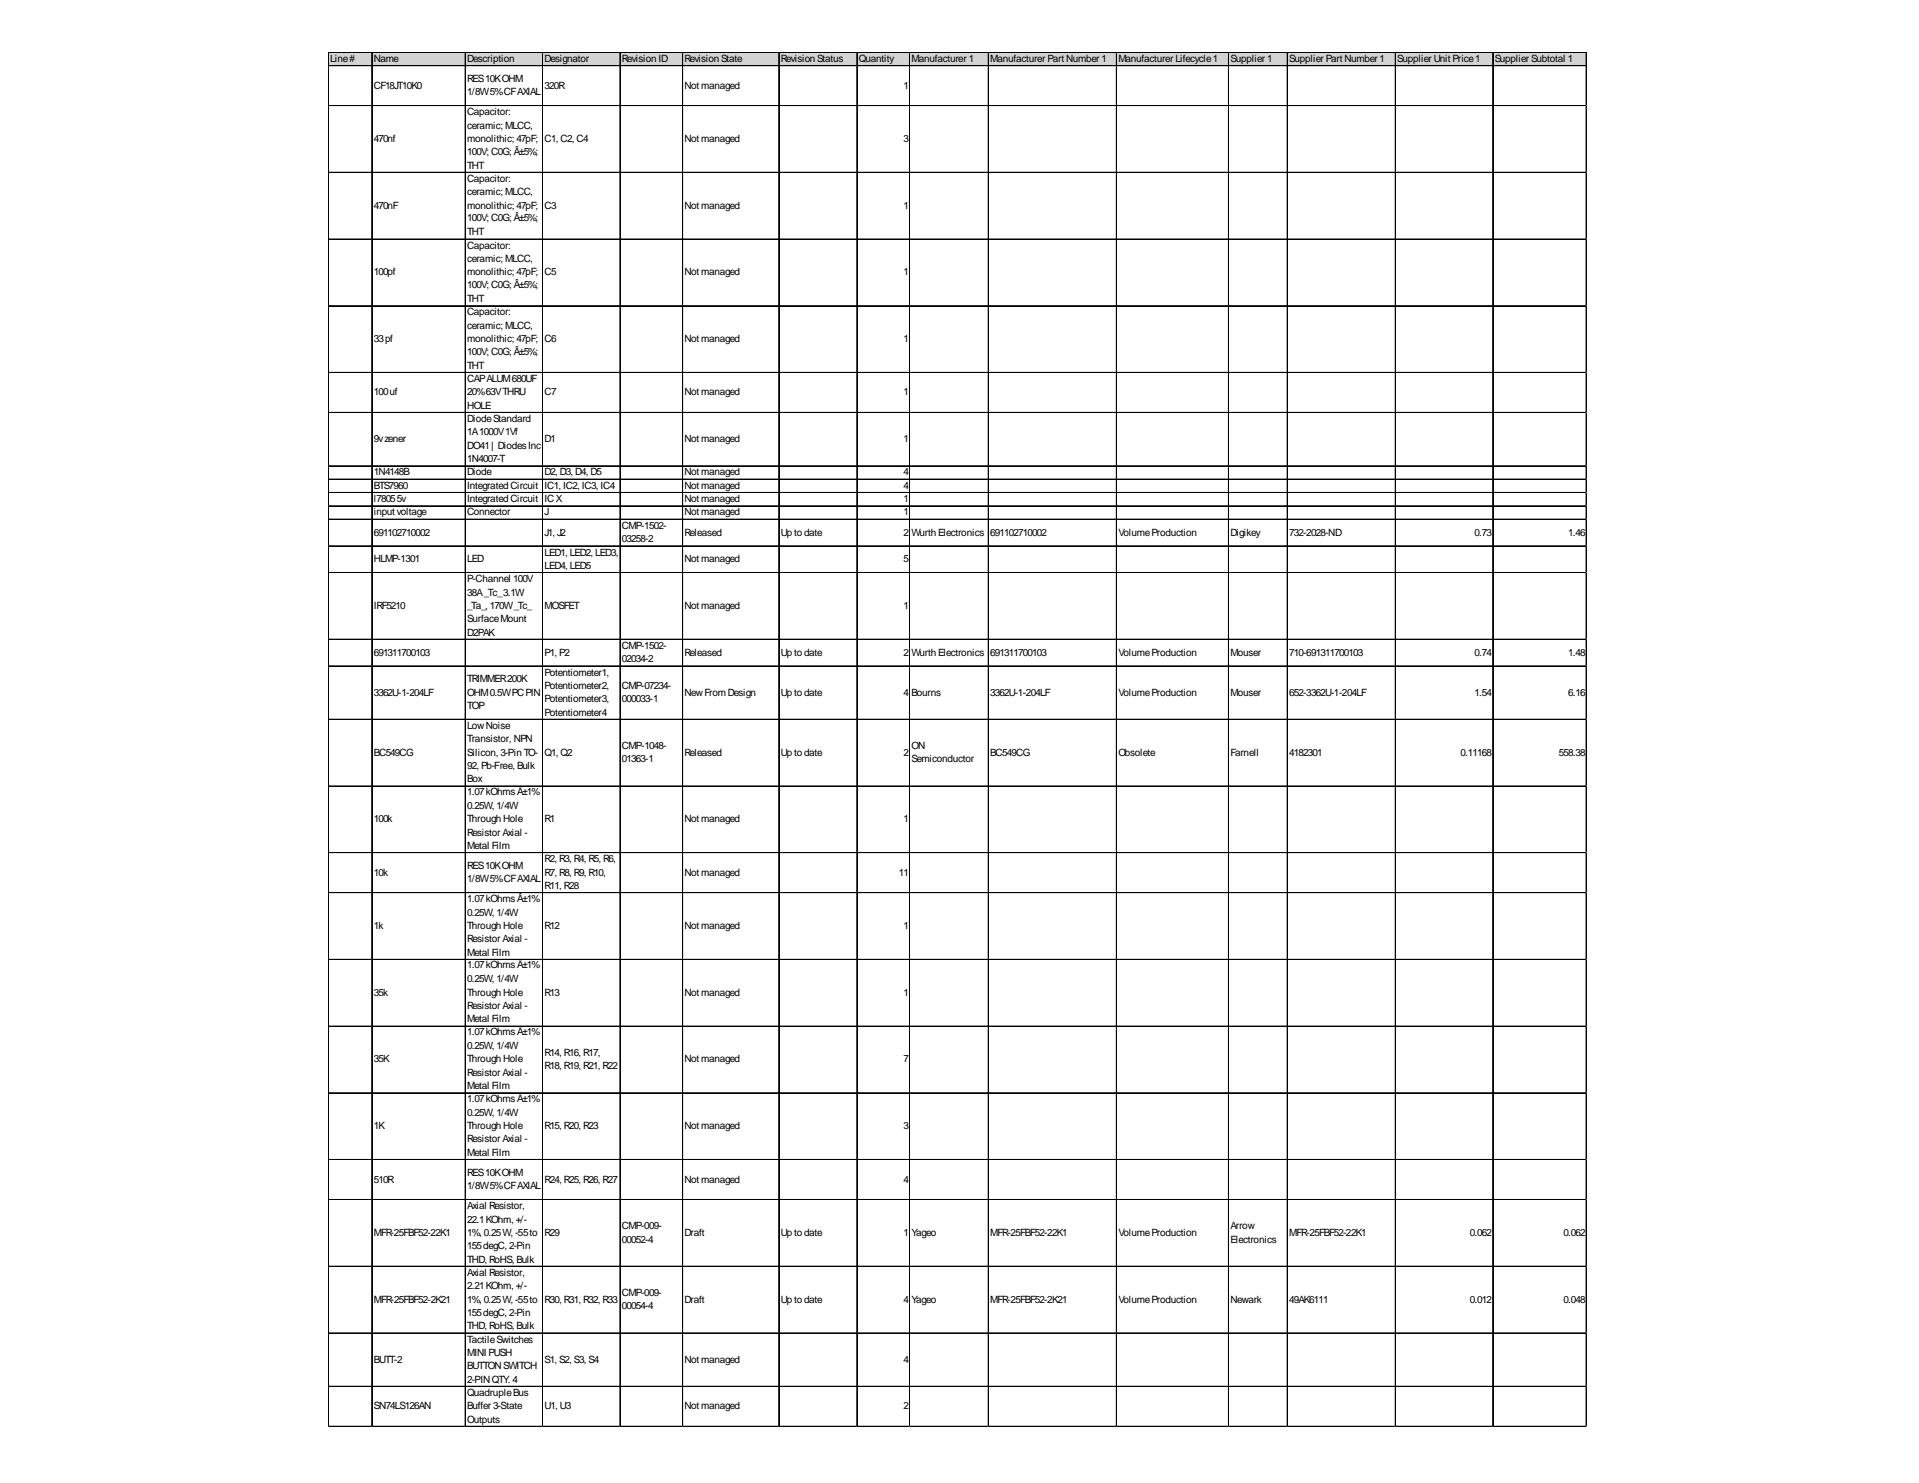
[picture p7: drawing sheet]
<svg xmlns="http://www.w3.org/2000/svg" width="279mm" height="216mm" viewBox="0 0 279 216" stroke-linecap="round" stroke-linejoin="round" font-family="sans-serif">
<defs><g id="words">
<g font-size="1.5">
<text x="48.1" y="9">Line#</text>
<text x="54.4" y="9">Name</text>
<text x="68" y="9">Description</text>
<text x="68" y="11.9">RES10KOHM</text>
<text x="79.3" y="9">Designator</text>
<text x="90.5" y="9">Revision ID</text>
<text x="99.7" y="9">Revision State</text>
<text x="113.7" y="9">Revision Status</text>
<text x="125" y="9">Quantity</text>
<text x="132.7" y="9">Manufacturer 1</text>
<text x="144.2" y="9">Manufacturer Part Number 1</text>
<text x="162.8" y="9">Manufacturer Lifecycle1</text>
<text x="179.1" y="9">Supplier 1</text>
<text x="187.7" y="9">Supplier Part Number 1</text>
<text x="203.4" y="9">Supplier Unit Price1</text>
<text x="217.6" y="9">Supplier Subtotal 1</text>
<text x="54.4" y="12.9">CF18JT10K0</text>
<text x="68" y="13.9">1/8W5%CFAXIAL</text>
<text x="68" y="16.8">Capacitor:</text>
<text x="79.3" y="12.9">320R</text>
<text x="99.7" y="12.9">Not managed</text>
<text x="131.5" y="12.9">1</text>
<text x="54.4" y="20.7">470nf</text>
<text x="68" y="18.7">ceramic; MLCC,</text>
<text x="68" y="20.7">monolithic; 47pF;</text>
<text x="68" y="22.5">100V; C0G; Â±5%;</text>
<text x="79.3" y="20.7">C1, C2, C4</text>
<text x="99.7" y="20.7">Not managed</text>
<text x="131.5" y="20.7">3</text>
<text x="68" y="24.6">THT</text>
<text x="68" y="26.5">Capacitor:</text>
<text x="68" y="28.4">ceramic; MLCC,</text>
<text x="54.4" y="30.4">470nF</text>
<text x="68" y="30.4">monolithic; 47pF;</text>
<text x="68" y="32.2">100V; C0G; Â±5%;</text>
<text x="68" y="34.3">THT</text>
<text x="79.3" y="30.4">C3</text>
<text x="99.7" y="30.4">Not managed</text>
<text x="131.5" y="30.4">1</text>
<text x="54.4" y="40.1">100pf</text>
<text x="68" y="36.2">Capacitor:</text>
<text x="68" y="38.1">ceramic; MLCC,</text>
<text x="68" y="40.1">monolithic; 47pF;</text>
<text x="68" y="41.9">100V; C0G; Â±5%;</text>
<text x="79.3" y="40.1">C5</text>
<text x="99.7" y="40.1">Not managed</text>
<text x="131.5" y="40.1">1</text>
<text x="68" y="44">THT</text>
<text x="68" y="45.9">Capacitor:</text>
<text x="68" y="47.9">ceramic; MLCC,</text>
<text x="54.4" y="49.8">33pf</text>
<text x="68" y="49.8">monolithic; 47pF;</text>
<text x="68" y="51.6">100V; C0G; Â±5%;</text>
<text x="68" y="53.7">THT</text>
<text x="79.3" y="49.8">C6</text>
<text x="99.7" y="49.8">Not managed</text>
<text x="131.5" y="49.8">1</text>
<text x="54.4" y="57.6">100uf</text>
<text x="68" y="55.6">CAPALUM680UF</text>
<text x="68" y="57.6">20%63VTHRU</text>
<text x="68" y="59.5">HOLE</text>
<text x="79.3" y="57.6">C7</text>
<text x="99.7" y="57.6">Not managed</text>
<text x="131.5" y="57.6">1</text>
<text x="54.4" y="64.4">9vzener</text>
<text x="68" y="61.5">DiodeStandard</text>
<text x="68" y="63.4">1A1000V1Vf</text>
<text x="68" y="65.3">DO41| DiodesInc</text>
<text x="79.3" y="64.4">D1</text>
<text x="99.7" y="64.4">Not managed</text>
<text x="131.5" y="64.4">1</text>
<text x="54.4" y="69.2">1N4148B</text>
<text x="54.4" y="71.2">BTS7960</text>
<text x="68" y="67.3">1N4007-T</text>
<text x="68" y="69.2">Diode</text>
<text x="68" y="71.2">Integrated Circuit</text>
<text x="79.3" y="69.2">D2, D3, D4, D5</text>
<text x="79.3" y="71.2">IC1, IC2, IC3, IC4</text>
<text x="99.7" y="69.2">Not managed</text>
<text x="99.7" y="71.2">Not managed</text>
<text x="131.5" y="69.2">4</text>
<text x="131.5" y="71.2">4</text>
<text x="54.4" y="73.1">l78055v</text>
<text x="54.4" y="75">input voltage</text>
<text x="54.4" y="78">691102710002</text>
<text x="68" y="73.1">Integrated Circuit</text>
<text x="68" y="75">Connector</text>
<text x="79.3" y="73.1">ICX</text>
<text x="79.3" y="75">J</text>
<text x="79.3" y="78">J1, J2</text>
<text x="90.5" y="77">CMP-1502-</text>
<text x="99.7" y="73.1">Not managed</text>
<text x="99.7" y="75">Not managed</text>
<text x="99.7" y="78">Released</text>
<text x="113.7" y="78">Up to date</text>
<text x="131.5" y="73.1">1</text>
<text x="131.5" y="75">1</text>
<text x="131.5" y="78">2</text>
<text x="132.7" y="78">Wurth Electronics</text>
<text x="144.2" y="78">691102710002</text>
<text x="162.8" y="78">VolumeProduction</text>
<text x="179.1" y="78">Digikey</text>
<text x="187.7" y="78">732-2028-ND</text>
<text x="214.7" y="78">0.73</text>
<text x="228.3" y="78">1.46</text>
<text x="54.4" y="81.8">HLMP-1301</text>
<text x="68" y="81.8">LED</text>
<text x="79.3" y="80.9">LED1, LED2, LED3,</text>
<text x="79.3" y="82.8">LED4, LED5</text>
<text x="90.5" y="78.9">03258-2</text>
<text x="99.7" y="81.8">Not managed</text>
<text x="131.5" y="81.8">5</text>
<text x="54.4" y="88.6">IRF5210</text>
<text x="68" y="84.8">P-Channel 100V</text>
<text x="68" y="86.7">38A_Tc_3.1W</text>
<text x="68" y="88.6">_Ta_, 170W_Tc_</text>
<text x="79.3" y="88.6">MOSFET</text>
<text x="99.7" y="88.6">Not managed</text>
<text x="131.5" y="88.6">1</text>
<text x="54.4" y="95.4">691311700103</text>
<text x="68" y="90.6">SurfaceMount</text>
<text x="68" y="92.5">D2PAK</text>
<text x="79.3" y="95.4">P1, P2</text>
<text x="90.5" y="94.5">CMP-1502-</text>
<text x="99.7" y="95.4">Released</text>
<text x="113.7" y="95.4">Up to date</text>
<text x="131.5" y="95.4">2</text>
<text x="132.7" y="95.4">Wurth Electronics</text>
<text x="144.2" y="95.4">691311700103</text>
<text x="162.8" y="95.4">VolumeProduction</text>
<text x="179.1" y="95.4">Mouser</text>
<text x="187.7" y="95.4">710-691311700103</text>
<text x="214.7" y="95.4">0.74</text>
<text x="228.3" y="95.4">1.48</text>
<text x="54.4" y="101.3">3362U-1-204LF</text>
<text x="68" y="99.3">TRIMMER200K</text>
<text x="68" y="101.3">OHM0.5WPCPIN</text>
<text x="79.3" y="98.4">Potentiometer1,</text>
<text x="79.3" y="100.3">Potentiometer2,</text>
<text x="90.5" y="96.4">02034-2</text>
<text x="90.5" y="100.3">CMP-07234-</text>
<text x="99.7" y="101.3">NewFromDesign</text>
<text x="113.7" y="101.3">Up to date</text>
<text x="131.5" y="101.3">4</text>
<text x="132.7" y="101.3">Bourns</text>
<text x="144.2" y="101.3">3362U-1-204LF</text>
<text x="162.8" y="101.3">VolumeProduction</text>
<text x="179.1" y="101.3">Mouser</text>
<text x="187.7" y="101.3">652-3362U-1-204LF</text>
<text x="214.7" y="101.3">1.54</text>
<text x="228.3" y="101.3">6.16</text>
<text x="68" y="103.2">TOP</text>
<text x="68" y="106.1">LowNoise</text>
<text x="79.3" y="102.2">Potentiometer3,</text>
<text x="79.3" y="104.2">Potentiometer4</text>
<text x="90.5" y="102.2">000033-1</text>
<text x="54.4" y="110">BC549CG</text>
<text x="68" y="108.1">Transistor, NPN</text>
<text x="68" y="110">Silicon, 3-Pin TO-</text>
<text x="68" y="111.9">92, Pb-Free, Bulk</text>
<text x="68" y="113.9">Box</text>
<text x="79.3" y="110">Q1, Q2</text>
<text x="90.5" y="109">CMP-1048-</text>
<text x="90.5" y="111">01363-1</text>
<text x="99.7" y="110">Released</text>
<text x="113.7" y="110">Up to date</text>
<text x="131.5" y="110">2</text>
<text x="132.7" y="109">ON</text>
<text x="132.7" y="111">Semiconductor</text>
<text x="144.2" y="110">BC549CG</text>
<text x="162.8" y="110">Obsolete</text>
<text x="179.1" y="110">Farnell</text>
<text x="187.7" y="110">4182301</text>
<text x="212.7" y="110">0.11168</text>
<text x="226.9" y="110">558.38</text>
<text x="54.4" y="119.7">100k</text>
<text x="68" y="115.7">1.07kOhmsÂ±1%</text>
<text x="68" y="117.8">0.25W, 1/4W</text>
<text x="68" y="119.7">Through Hole</text>
<text x="79.3" y="119.7">R1</text>
<text x="99.7" y="119.7">Not managed</text>
<text x="131.5" y="119.7">1</text>
<text x="68" y="121.7">Resistor Axial -</text>
<text x="68" y="123.6">Metal Film</text>
<text x="79.3" y="125.5">R2, R3, R4, R5, R6,</text>
<text x="54.4" y="127.5">10k</text>
<text x="68" y="126.5">RES10KOHM</text>
<text x="68" y="128.5">1/8W5%CFAXIAL</text>
<text x="68" y="131.3">1.07kOhmsÂ±1%</text>
<text x="79.3" y="127.5">R7, R8, R9, R10,</text>
<text x="79.3" y="129.4">R11, R28</text>
<text x="99.7" y="127.5">Not managed</text>
<text x="130.9" y="127.5">11</text>
<text x="54.4" y="135.3">1k</text>
<text x="68" y="133.3">0.25W, 1/4W</text>
<text x="68" y="135.3">Through Hole</text>
<text x="68" y="137.2">Resistor Axial -</text>
<text x="79.3" y="135.3">R12</text>
<text x="99.7" y="135.3">Not managed</text>
<text x="131.5" y="135.3">1</text>
<text x="68" y="139.1">Metal Film</text>
<text x="68" y="141">1.07kOhmsÂ±1%</text>
<text x="68" y="143">0.25W, 1/4W</text>
<text x="54.4" y="145">35k</text>
<text x="68" y="145">Through Hole</text>
<text x="68" y="146.9">Resistor Axial -</text>
<text x="68" y="148.8">Metal Film</text>
<text x="79.3" y="145">R13</text>
<text x="99.7" y="145">Not managed</text>
<text x="131.5" y="145">1</text>
<text x="54.4" y="154.7">35K</text>
<text x="68" y="150.7">1.07kOhmsÂ±1%</text>
<text x="68" y="152.7">0.25W, 1/4W</text>
<text x="68" y="154.7">Through Hole</text>
<text x="79.3" y="153.7">R14, R16, R17,</text>
<text x="79.3" y="155.6">R18, R19, R21, R22</text>
<text x="99.7" y="154.7">Not managed</text>
<text x="131.5" y="154.7">7</text>
<text x="68" y="156.6">Resistor Axial -</text>
<text x="68" y="158.6">Metal Film</text>
<text x="68" y="160.4">1.07kOhmsÂ±1%</text>
<text x="54.4" y="164.4">1K</text>
<text x="68" y="162.4">0.25W, 1/4W</text>
<text x="68" y="164.4">Through Hole</text>
<text x="68" y="166.3">Resistor Axial -</text>
<text x="79.3" y="164.4">R15, R20, R23</text>
<text x="99.7" y="164.4">Not managed</text>
<text x="131.5" y="164.4">3</text>
<text x="54.4" y="172.2">510R</text>
<text x="68" y="168.3">Metal Film</text>
<text x="68" y="171.2">RES10KOHM</text>
<text x="68" y="173.1">1/8W5%CFAXIAL</text>
<text x="79.3" y="172.2">R24, R25, R26, R27</text>
<text x="99.7" y="172.2">Not managed</text>
<text x="131.5" y="172.2">4</text>
<text x="54.4" y="179.9">MFR-25FBF52-22K1</text>
<text x="68" y="176">Axial Resistor,</text>
<text x="68" y="178">22.1KOhm, +/-</text>
<text x="68" y="179.9">1%, 0.25W, -55to</text>
<text x="79.3" y="179.9">R29</text>
<text x="90.5" y="179">CMP-009-</text>
<text x="99.7" y="179.9">Draft</text>
<text x="113.7" y="179.9">Up to date</text>
<text x="131.5" y="179.9">1</text>
<text x="132.7" y="179.9">Yageo</text>
<text x="144.2" y="179.9">MFR-25FBF52-22K1</text>
<text x="162.8" y="179.9">VolumeProduction</text>
<text x="179.1" y="179">Arrow</text>
<text x="187.7" y="179.9">MFR-25FBF52-22K1</text>
<text x="214" y="179.9">0.062</text>
<text x="227.6" y="179.9">0.062</text>
<text x="68" y="181.9">155degC, 2-Pin</text>
<text x="68" y="183.8">THD, RoHS, Bulk</text>
<text x="68" y="185.7">Axial Resistor,</text>
<text x="90.5" y="180.9">00052-4</text>
<text x="179.1" y="180.9">Electronics</text>
<text x="54.4" y="189.6">MFR-25FBF52-2K21</text>
<text x="68" y="187.7">2.21KOhm, +/-</text>
<text x="68" y="189.6">1%, 0.25W, -55to</text>
<text x="68" y="191.6">155degC, 2-Pin</text>
<text x="79.3" y="189.6">R30, R31, R32, R33</text>
<text x="90.5" y="188.7">CMP-009-</text>
<text x="90.5" y="190.6">00054-4</text>
<text x="99.7" y="189.6">Draft</text>
<text x="113.7" y="189.6">Up to date</text>
<text x="131.5" y="189.6">4</text>
<text x="132.7" y="189.6">Yageo</text>
<text x="144.2" y="189.6">MFR-25FBF52-2K21</text>
<text x="162.8" y="189.6">VolumeProduction</text>
<text x="179.1" y="189.6">Newark</text>
<text x="187.7" y="189.6">49AK6111</text>
<text x="214" y="189.6">0.012</text>
<text x="227.6" y="189.6">0.048</text>
<text x="68" y="193.5">THD, RoHS, Bulk</text>
<text x="68" y="195.5">TactileSwitches</text>
<text x="68" y="197.4">MINI PUSH</text>
<text x="54.4" y="198.4">BUTT-2</text>
<text x="68" y="199.3">BUTTONSWITCH</text>
<text x="68" y="201.3">2-PINQTY. 4</text>
<text x="68" y="203.2">QuadrupleBus</text>
<text x="79.3" y="198.4">S1, S2, S3, S4</text>
<text x="99.7" y="198.4">Not managed</text>
<text x="131.5" y="198.4">4</text>
<text x="54.4" y="205.2">SN74LS126AN</text>
<text x="68" y="205.2">Buffer 3-State</text>
<text x="68" y="207.1">Outputs</text>
<text x="79.3" y="205.2">U1, U3</text>
<text x="99.7" y="205.2">Not managed</text>
<text x="131.5" y="205.2">2</text>
</g>
</g></defs>
<path d="M47.8 7.6h183.3v2h-183.3z" fill="#d3d3d3"/>
<g fill="none" stroke="#000" stroke-width=".15">
<path d="M47.8 7.6v200.1M47.9 7.6v200.1M47.9 7.6h183.1M47.9 9.5h183.1M47.9 9.6h183.1M47.9 15.4h183.1M54.1 7.7v200M54.2 7.7v200M67.7 7.7v200M67.8 7.7v200M79 7.7v200M90.3 7.7v200"/>
<path d="M99.4 7.7v200M113.4 7.7v200M124.7 7.7v200M124.8 7.7v200M132.4 7.7v200M132.5 7.7v200M143.9 7.7v200M162.5 7.7v200M162.6 7.7v200M178.9 7.7v200M187.4 7.7v200M187.5 7.7v200"/>
<path d="M203.1 7.7v200M203.2 7.7v200M217.3 7.7v200M217.4 7.7v200M230.9 7.7v200M231 7.7v200M47.9 25.1h183.1M47.9 34.8h183.1M47.9 44.5h183.1M47.9 54.2h183.1M47.9 54.3h183.1M47.9 60h183.1"/>
<path d="M47.9 60.1h183.1M47.9 67.8h183.1M47.9 67.9h183.1M47.9 69.7h183.1M47.9 69.8h183.1M47.9 71.7h183.1M47.9 73.6h183.1M47.9 73.7h183.1M47.9 75.6h183.1M47.9 79.5h183.1M47.9 83.3h183.1M47.9 83.4h183.1"/>
<path d="M47.9 93.1h183.1M47.9 96.9h183.1M47.9 97h183.1M47.9 104.7h183.1M47.9 104.8h183.1M47.9 114.4h183.1M47.9 114.5h183.1M47.9 124.1h183.1M47.9 124.2h183.1M47.9 130h183.1M47.9 139.7h183.1M47.9 149.4h183.1"/>
<path d="M47.9 159.1h183.1M47.9 168.8h183.1M47.9 174.6h183.1M47.9 174.7h183.1M47.9 184.3h183.1M47.9 184.4h183.1M47.9 194h183.1M47.9 194.1h183.1M47.9 201.8h183.1M47.9 201.9h183.1M47.9 207.6h183.1M47.9 207.7h183.1"/>
</g>
<path d="M47.8 207.7v.1" fill="none" stroke="#d4d4d4" stroke-width=".15"/>
<path d="M47.8 207.7l.1 .1z" fill="#d4d4d4"/>
<path d="M54.1 207.7v.1" fill="none" stroke="#d4d4d4" stroke-width=".15"/>
<path d="M54.1 207.7l.1 .1z" fill="#d4d4d4"/>
<path d="M67.7 207.7v.1" fill="none" stroke="#d4d4d4" stroke-width=".15"/>
<path d="M67.7 207.7l.1 .1z" fill="#d4d4d4"/>
<path d="M79 207.7v.1" fill="none" stroke="#d4d4d4" stroke-width=".15"/>
<path d="M79 207.7l.1 .1z" fill="#d4d4d4"/>
<path d="M90.3 207.7v.1" fill="none" stroke="#d4d4d4" stroke-width=".15"/>
<path d="M90.3 207.7l.1 .1z" fill="#d4d4d4"/>
<path d="M99.4 207.7v.1" fill="none" stroke="#d4d4d4" stroke-width=".15"/>
<path d="M99.4 207.7l.1 .1z" fill="#d4d4d4"/>
<path d="M113.4 207.7v.1" fill="none" stroke="#d4d4d4" stroke-width=".15"/>
<path d="M113.4 207.7l.1 .1z" fill="#d4d4d4"/>
<path d="M124.7 207.7v.1" fill="none" stroke="#d4d4d4" stroke-width=".15"/>
<path d="M124.7 207.7l.1 .1z" fill="#d4d4d4"/>
<path d="M132.4 207.7v.1" fill="none" stroke="#d4d4d4" stroke-width=".15"/>
<path d="M132.4 207.7l.1 .1z" fill="#d4d4d4"/>
<path d="M143.9 207.7v.1" fill="none" stroke="#d4d4d4" stroke-width=".15"/>
<path d="M143.9 207.7l.1 .1z" fill="#d4d4d4"/>
<path d="M162.5 207.7v.1" fill="none" stroke="#d4d4d4" stroke-width=".15"/>
<path d="M162.5 207.7l.1 .1z" fill="#d4d4d4"/>
<path d="M178.9 207.7v.1" fill="none" stroke="#d4d4d4" stroke-width=".15"/>
<path d="M178.9 207.7l.1 .1z" fill="#d4d4d4"/>
<path d="M187.4 207.7v.1" fill="none" stroke="#d4d4d4" stroke-width=".15"/>
<path d="M187.4 207.7l.1 .1z" fill="#d4d4d4"/>
<path d="M203.1 207.7v.1" fill="none" stroke="#d4d4d4" stroke-width=".15"/>
<path d="M203.1 207.7l.1 .1z" fill="#d4d4d4"/>
<path d="M217.3 207.7v.1" fill="none" stroke="#d4d4d4" stroke-width=".15"/>
<path d="M217.3 207.7l.1 .1z" fill="#d4d4d4"/>
<path d="M230.9 207.7v.1" fill="none" stroke="#d4d4d4" stroke-width=".15"/>
<path d="M230.9 207.7l.1 .1z" fill="#d4d4d4"/>
<path d="M231 15.4h.1" fill="none" stroke="#d4d4d4" stroke-width=".15"/>
<path d="M231 15.4l.1 .1z" fill="#d4d4d4"/>
<path d="M231 25.1h.1" fill="none" stroke="#d4d4d4" stroke-width=".15"/>
<path d="M231 25.1l.1 .1z" fill="#d4d4d4"/>
<path d="M231 34.8h.1" fill="none" stroke="#d4d4d4" stroke-width=".15"/>
<path d="M231 34.8l.1 .1z" fill="#d4d4d4"/>
<path d="M231 44.5h.1" fill="none" stroke="#d4d4d4" stroke-width=".15"/>
<path d="M231 44.5l.1 .1z" fill="#d4d4d4"/>
<path d="M231 54.2h.1" fill="none" stroke="#d4d4d4" stroke-width=".15"/>
<path d="M231 54.2l.1 .1z" fill="#d4d4d4"/>
<path d="M231 60h.1" fill="none" stroke="#d4d4d4" stroke-width=".15"/>
<path d="M231 60l.1 .1z" fill="#d4d4d4"/>
<path d="M231 67.8h.1" fill="none" stroke="#d4d4d4" stroke-width=".15"/>
<path d="M231 67.8l.1 .1z" fill="#d4d4d4"/>
<path d="M231 69.7h.1" fill="none" stroke="#d4d4d4" stroke-width=".15"/>
<path d="M231 69.7l.1 .1z" fill="#d4d4d4"/>
<path d="M231 71.7h.1" fill="none" stroke="#d4d4d4" stroke-width=".15"/>
<path d="M231 71.7l.1 .1z" fill="#d4d4d4"/>
<path d="M231 73.6h.1" fill="none" stroke="#d4d4d4" stroke-width=".15"/>
<path d="M231 73.6l.1 .1z" fill="#d4d4d4"/>
<path d="M231 75.6h.1" fill="none" stroke="#d4d4d4" stroke-width=".15"/>
<path d="M231 75.6l.1 .1z" fill="#d4d4d4"/>
<path d="M231 79.5h.1" fill="none" stroke="#d4d4d4" stroke-width=".15"/>
<path d="M231 79.5l.1 .1z" fill="#d4d4d4"/>
<path d="M231 83.3h.1" fill="none" stroke="#d4d4d4" stroke-width=".15"/>
<path d="M231 83.3l.1 .1z" fill="#d4d4d4"/>
<path d="M231 93.1h.1" fill="none" stroke="#d4d4d4" stroke-width=".15"/>
<path d="M231 93.1l.1 .1z" fill="#d4d4d4"/>
<path d="M231 96.9h.1" fill="none" stroke="#d4d4d4" stroke-width=".15"/>
<path d="M231 96.9l.1 .1z" fill="#d4d4d4"/>
<path d="M231 104.7h.1" fill="none" stroke="#d4d4d4" stroke-width=".15"/>
<path d="M231 104.7l.1 .1z" fill="#d4d4d4"/>
<path d="M231 114.4h.1" fill="none" stroke="#d4d4d4" stroke-width=".15"/>
<path d="M231 114.4l.1 .1z" fill="#d4d4d4"/>
<path d="M231 124.1h.1" fill="none" stroke="#d4d4d4" stroke-width=".15"/>
<path d="M231 124.1l.1 .1z" fill="#d4d4d4"/>
<path d="M231 130h.1" fill="none" stroke="#d4d4d4" stroke-width=".15"/>
<path d="M231 130l.1 .1z" fill="#d4d4d4"/>
<path d="M231 139.7h.1" fill="none" stroke="#d4d4d4" stroke-width=".15"/>
<path d="M231 139.7l.1 .1z" fill="#d4d4d4"/>
<path d="M231 149.4h.1" fill="none" stroke="#d4d4d4" stroke-width=".15"/>
<path d="M231 149.4l.1 .1z" fill="#d4d4d4"/>
<path d="M231 159.1h.1" fill="none" stroke="#d4d4d4" stroke-width=".15"/>
<path d="M231 159.1l.1 .1z" fill="#d4d4d4"/>
<path d="M231 168.8h.1" fill="none" stroke="#d4d4d4" stroke-width=".15"/>
<path d="M231 168.8l.1 .1z" fill="#d4d4d4"/>
<path d="M231 174.6h.1" fill="none" stroke="#d4d4d4" stroke-width=".15"/>
<path d="M231 174.6l.1 .1z" fill="#d4d4d4"/>
<path d="M231 184.3h.1" fill="none" stroke="#d4d4d4" stroke-width=".15"/>
<path d="M231 184.3l.1 .1z" fill="#d4d4d4"/>
<path d="M231 194h.1" fill="none" stroke="#d4d4d4" stroke-width=".15"/>
<path d="M231 194l.1 .1z" fill="#d4d4d4"/>
<path d="M231 201.8h.1" fill="none" stroke="#d4d4d4" stroke-width=".15"/>
<path d="M231 201.8l.1 .1z" fill="#d4d4d4"/>
<path d="M231 207.6h.1" fill="none" stroke="#d4d4d4" stroke-width=".15"/>
<path d="M231 207.6l.1 .1z" fill="#d4d4d4"/>
<use href="#words"/>
</svg>
